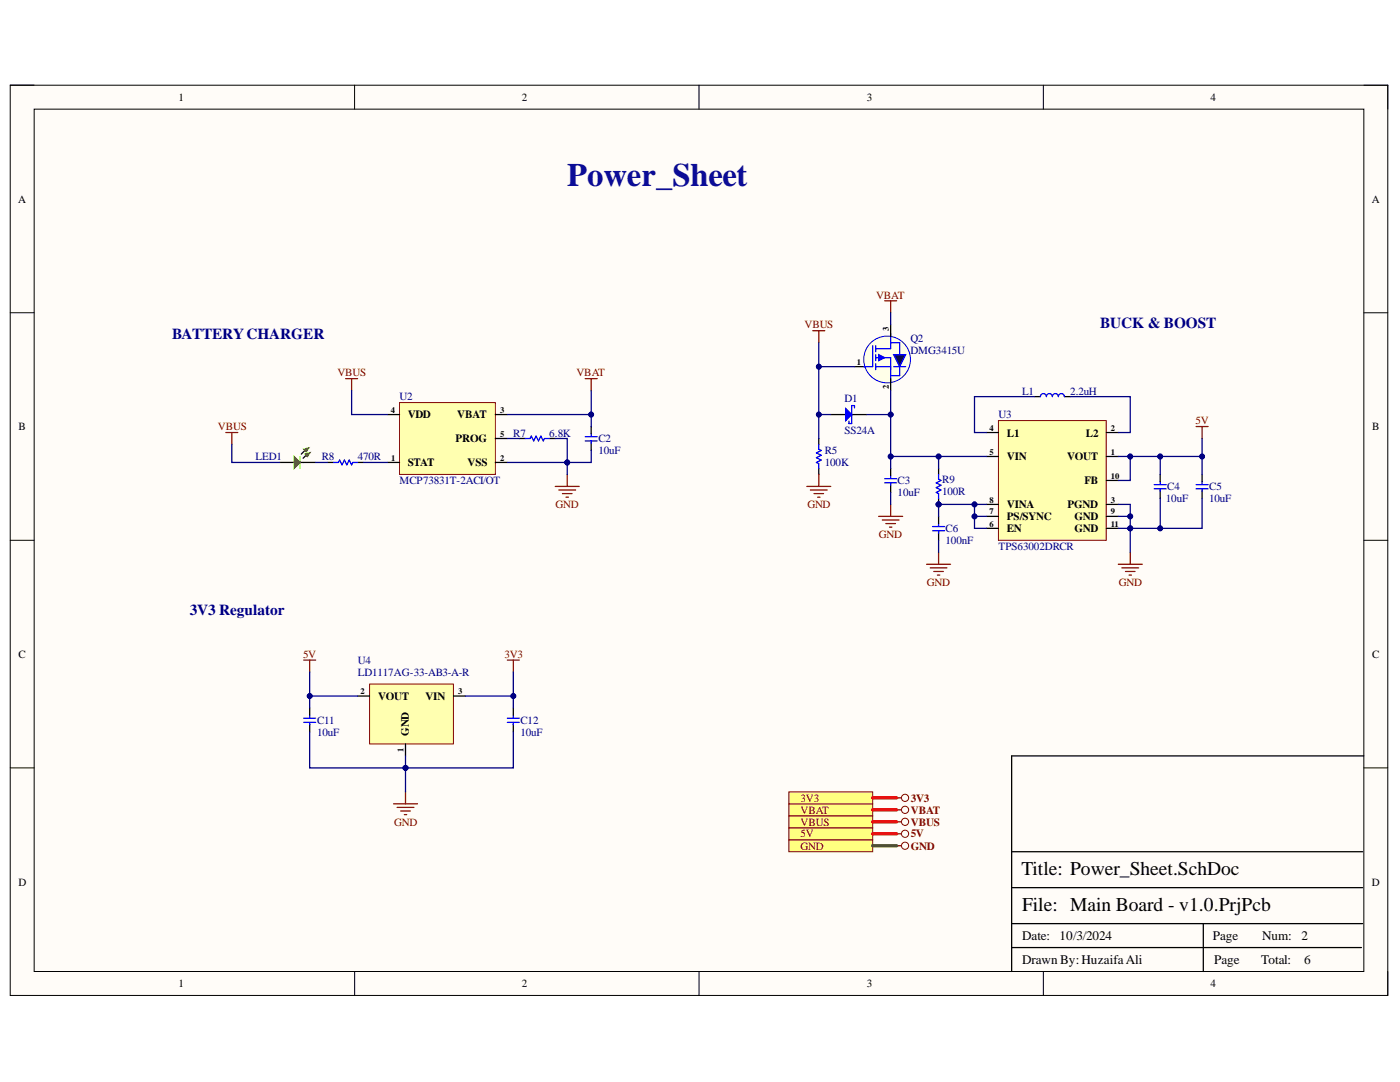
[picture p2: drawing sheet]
<svg xmlns="http://www.w3.org/2000/svg" width="279mm" height="216mm" viewBox="0 0 279 216" stroke-linecap="round" stroke-linejoin="round" font-family="sans-serif">
<defs><g id="words">
<text font-size="6.5" fill="#0b0b8e" x="113.2" y="37.1">Power_Sheet</text>
<g font-size="3.9">
<text x="203.8" y="174.6">Title: Power_Sheet.SchDoc</text>
<text x="204" y="181.8">File: Main Board - v1.0.PrjPcb</text>
</g>
<g font-size="3" fill="#000080">
<text x="219.6" y="65.4">BUCK &amp; BOOST</text>
<text x="34.3" y="67.7">BATTERYCHARGER</text>
<text x="37.9" y="122.7">3V3 Regulator</text>
</g>
<g font-size="2.6">
<text x="204" y="187.6">Date:</text>
<text x="211.5" y="187.6">10/3/2024</text>
<text x="242.1" y="187.6">Page</text>
<text x="251.9" y="187.6">Num:</text>
<text x="259.7" y="187.6">2</text>
<text x="204" y="192.4">Drawn By: HuzaifaAli</text>
<text x="242.3" y="192.4">Page</text>
<text x="251.7" y="192.4">Total:</text>
<text x="260.3" y="192.4">6</text>
</g>
<g font-size="2.2">
<text x="35.6" y="20.1">1</text>
<text x="104.1" y="20.1">2</text>
<text x="173" y="20.1">3</text>
<text x="241.6" y="20.1">4</text>
<text x="3.6" y="40.4">A</text>
<text x="273.8" y="40.4">A</text>
<text x="81.4" y="83.5">VDD</text>
<text x="91.3" y="83.5">VBAT</text>
<text x="3.7" y="85.8">B</text>
<text x="90.9" y="88.3">PROG</text>
<text x="201" y="87.1">L1</text>
<text x="216.7" y="87.1">L2</text>
<text x="273.9" y="85.8">B</text>
<text x="81.4" y="93">STAT</text>
<text x="93.3" y="93">VSS</text>
<text x="201" y="91.8">VIN</text>
<text x="213" y="91.8">VOUT</text>
<text x="201" y="101.4">VINA</text>
<text x="213.1" y="101.4">PGND</text>
<text x="216.4" y="96.7">FB</text>
<text x="201" y="106.2">EN</text>
<text x="201" y="103.8">PS/SYNC</text>
<text x="214.4" y="103.8">GND</text>
<text x="214.4" y="106.2">GND</text>
<text x="3.7" y="131.3">C</text>
<text x="273.9" y="131.3">C</text>
<text x="75.4" y="139.6">VOUT</text>
<text x="84.9" y="139.6">VIN</text>
<text x="81.6" y="146.8" transform="rotate(-90 81.6 146.8)">GND</text>
<text x="3.7" y="176.7">D</text>
<text x="273.8" y="176.7">D</text>
<text x="35.6" y="197">1</text>
<text x="104.1" y="197">2</text>
<text x="173" y="197">3</text>
<text x="241.6" y="197">4</text>
</g>
<g font-size="2.2" fill="#800000">
<text x="174.8" y="59.6">VBAT</text>
<text x="160.5" y="65.5">VBUS</text>
<text x="67.3" y="75.1">VBUS</text>
<text x="115" y="75.1">VBAT</text>
<text x="43.5" y="85.8">VBUS</text>
<text x="238.6" y="84.6">5V</text>
<text x="110.9" y="101.4">GND</text>
<text x="161.1" y="101.4">GND</text>
<text x="175.4" y="107.4">GND</text>
<text x="185" y="116.9">GND</text>
<text x="223.3" y="116.9">GND</text>
<text x="60.5" y="131.3">5V</text>
<text x="100.7" y="131.3">3V3</text>
<text x="159.8" y="160">3V3</text>
<text x="181.8" y="160">3V3</text>
<text x="78.7" y="164.7">GND</text>
<text x="159.8" y="167.1">5V</text>
<text x="159.8" y="164.7">VBUS</text>
<text x="159.8" y="162.4">VBAT</text>
<text x="181.8" y="167.1">5V</text>
<text x="181.8" y="164.7">VBUS</text>
<text x="181.8" y="162.4">VBAT</text>
<text x="159.8" y="169.5">GND</text>
<text x="181.8" y="169.5">GND</text>
</g>
<g font-size="2.2" fill="#000080">
<text x="181.7" y="68.3">Q2</text>
<text x="181.7" y="70.7">DMG3415U</text>
<text x="79.8" y="79.9">U2</text>
<text x="168.6" y="80.3">D1</text>
<text x="199.3" y="83.5">U3</text>
<text x="204" y="78.7">L1</text>
<text x="213.6" y="78.7">2.2uH</text>
<text x="102.4" y="87.1">R7</text>
<text x="109.6" y="87.1">6.8K</text>
<text x="119.4" y="88.3">C2</text>
<text x="168.6" y="86.7">SS24A</text>
<text x="51" y="91.8">LED1</text>
<text x="64.2" y="91.8">R8</text>
<text x="71.4" y="91.8">470R</text>
<text x="119.4" y="90.7">10uF</text>
<text x="164.6" y="90.7">R5</text>
<text x="164.6" y="93">100K</text>
<text x="79.8" y="96.7">MCP73831T-2ACI/OT</text>
<text x="179.1" y="96.7">C3</text>
<text x="179.1" y="99">10uF</text>
<text x="188" y="96.4">R9</text>
<text x="188" y="98.8">100R</text>
<text x="232.7" y="100.2">10uF</text>
<text x="232.9" y="97.8">C4</text>
<text x="241.3" y="97.8">C5</text>
<text x="241.3" y="100.2">10uF</text>
<text x="188.7" y="106.2">C6</text>
<text x="188.7" y="108.6">100nF</text>
<text x="199.3" y="109.8">TPS63002DRCR</text>
<text x="71.4" y="132.5">U4</text>
<text x="71.4" y="134.9">LD1117AG-33-AB3-A-R</text>
<text x="63.3" y="144.4">C11</text>
<text x="63.3" y="146.8">10uF</text>
<text x="103.9" y="144.4">C12</text>
<text x="103.9" y="146.8">10uF</text>
</g>
<g font-size="1.7">
<text x="177.4" y="66" transform="rotate(-90 177.4 66)">3</text>
<text x="171" y="72.8">1</text>
<text x="177.4" y="77.5" transform="rotate(-90 177.4 77.5)">2</text>
<text x="78" y="82.4">4</text>
<text x="99.8" y="82.4">3</text>
<text x="99.8" y="87.2">5</text>
<text x="197.5" y="86">4</text>
<text x="221.7" y="86">2</text>
<text x="78.1" y="91.9">1</text>
<text x="99.8" y="91.9">2</text>
<text x="197.5" y="90.7">5</text>
<text x="221.7" y="90.7">1</text>
<text x="221.7" y="95.6">10</text>
<text x="197.5" y="100.3">8</text>
<text x="221.7" y="100.3">3</text>
<text x="197.5" y="105.1">6</text>
<text x="197.5" y="102.7">7</text>
<text x="221.7" y="102.7">9</text>
<text x="221.7" y="105.1">11</text>
<text x="72" y="138.5">2</text>
<text x="91.4" y="138.5">3</text>
<text x="80.5" y="150.1" transform="rotate(-90 80.5 150.1)">1</text>
</g>
</g></defs>
<path d="M2 17h275v181.6h-275z" fill-rule="evenodd" fill="#fffcf8"/>
<path d="M2 17h275v181.6h-275z" fill="none" stroke="#000" stroke-width=".2"/>
<path d="M6.8 21.8h265.4v172.1h-265.4z" fill-rule="evenodd" fill="#fffcf8"/>
<g fill="none" stroke="#000" stroke-width=".2">
<path d="M2 17h4.8M70.8 17v4.8M139.5 17v4.8M208.2 17v4.8M272.2 17h4.8v4.8M6.8 21.8h265.4v172.1h-265.4zM2 62.4h4.8M272.2 62.4h4.8M2 107.8h4.8M272.2 107.8h4.8M2 153.2h4.8M272.2 153.2h4.8"/>
<path d="M70.8 193.9v4.7M139.5 193.9v4.7M208.2 193.9v4.7M277 193.9v4.7"/>
</g>
<path d="M272.2 150.8h-70.3v43.1M201.9 177.1h70M201.9 170h70M201.9 189.1h69.8M201.9 184.3h70M240.1 184.3v9.6" fill="none" stroke="#000" stroke-width=".25"/>
<path d="M79.7 80.3h19.2v14.4h-19.2z" fill-rule="evenodd" fill="#ffffb0"/>
<path d="M79.7 80.3h19.2v14.4h-19.2z" fill="none" stroke="#800000" stroke-width=".2"/>
<path d="M61.1 90.8l-.6 .6M77.3 92.3h2.4M77.3 82.7h2.4M98.9 92.3h2.3M98.9 82.7h2.3M98.9 87.5h2.3M118 85.1v1.4M118 88.3v1.6" fill="none" stroke="#000" stroke-width=".25"/>
<path d="M116.8 88h2.4M116.8 87.1h2.4M118 86.5v.5M118 88v.5" fill="none" stroke="#00f" stroke-width=".25"/>
<path d="M60.8 90.6l1.1-.3-.5 .8z" fill-rule="evenodd" fill="#0f0"/>
<path d="M60.8 90.6l1.1-.3-.5 .8z" fill="none" stroke="#0f0" stroke-width=".2"/>
<path d="M60.8 89.9l-.7 .7" fill="none" stroke="#000" stroke-width=".25"/>
<path d="M60.6 89.6l1.1-.3-.6 .9z" fill-rule="evenodd" fill="#0f0"/>
<path d="M60.6 89.6l1.1-.3-.6 .9z" fill="none" stroke="#0f0" stroke-width=".2"/>
<path d="M55.8 92.3h2.9M59.9 92.3h3.1" fill="none" stroke="#000" stroke-width=".25"/>
<path d="M59.9 91.1v2.4" fill="none" stroke="#0f0" stroke-width=".25"/>
<path d="M58.7 91.1l1.2 1.2-1.2 1.2z" fill="#0f0"/>
<path d="M58.7 91.1l1.2 1.2-1.2 1.2z" fill="none" stroke="#0f0" stroke-width=".25"/>
<path d="M110.8 97.1h4.8M111.5 97.8h3.4M112.2 98.5h2M113 99.2h.4M113.2 94.7v2.4" fill="none" stroke="#800000" stroke-width=".25"/>
<path d="M170.6 73.2h2.4" fill="none" stroke="#000" stroke-width=".25"/>
<circle cx="177" cy="71.7" r="4.7" fill="#ffffe8"/>
<circle cx="177" cy="71.7" r="4.7" fill="none" stroke="#00f" stroke-width=".2"/>
<path d="M174.2 69v4.2h-1.8M174.8 73.2h2.9M174.8 69v1.2M174.8 70.8v1.2M174.8 72.6v1.2M174.8 71.4h2.9v4.7M177.7 66.6v3h-2.9" fill="none" stroke="#00f" stroke-width=".25"/>
<path d="M175.4 70.8l1.2 .6-1.2 .6z" fill="#00f"/>
<path d="M175.4 70.8l1.2 .6-1.2 .6zM177.7 68.4h1.8v6.6h-1.8M178.4 73.2h2.3" fill="none" stroke="#00f" stroke-width=".25"/>
<path d="M177.7 64.8v2.4M177.7 75.6v2.3" fill="none" stroke="#000" stroke-width=".25"/>
<path d="M178.4 70.8h2.3l-1.2 2.4z" fill="#073763"/>
<path d="M178.4 70.8h2.3l-1.2 2.4zM207.6 79.1a.6 .6 0 0 1 .6-.6 .6 .6 0 0 1 .6 .6 .6 .6 0 0 1 .6-.6 .6 .6 0 0 1 .6 .6 .6 .6 0 0 1 .6-.6 .6 .6 0 0 1 .6 .6 .6 .6 0 0 1 .6-.6 .6 .6 0 0 1 .6 .6M163.4 88.7v1l.5 .2-1 .5 1 .4-1 .5 1 .5-1 .5 .5 .2v1M230.3 97.5h2.4M230.3 96.7h2.4M231.5 96.1v.5M231.5 97.5v.5M238.7 97.5h2.4M238.7 96.7h2.4M239.9 96.1v.5M239.9 97.5v.5" fill="none" stroke="#00f" stroke-width=".25"/>
<path d="M206.4 79.1h1.2M212.4 79.1h1.2M163.4 87.5v1.2M163.4 93.5v1.2M231.5 94.7v1.4M231.5 97.9v1.6M239.9 94.7v1.4M239.9 97.9v1.6" fill="none" stroke="#000" stroke-width=".25"/>
<path d="M223.2 112.6h4.8M223.9 113.3h3.3M224.6 114h1.9M225.3 114.7h.5M225.6 110.2v2.4" fill="none" stroke="#800000" stroke-width=".25"/>
<circle cx="187.3" cy="100.6" r=".48" fill="#000080"/>
<circle cx="187.3" cy="100.6" r=".48" fill="none" stroke="#000080" stroke-width=".2"/>
<path d="M187.3 93.5v1.2M187.3 99.5v1.1" fill="none" stroke="#000" stroke-width=".25"/>
<circle cx="187.3" cy="100.6" r=".48" fill="#000080"/>
<circle cx="187.3" cy="100.6" r=".48" fill="none" stroke="#000080" stroke-width=".2"/>
<path d="M176.6 96.3h2.3M176.6 95.5h2.3M177.7 94.9v.5M177.7 96.3v.5M187.3 94.7v.9l.5 .3-1 .4 1 .5-1 .5 1 .5-1 .5 .5 .2v1" fill="none" stroke="#00f" stroke-width=".25"/>
<path d="M165.8 82.7h3M170 82.7h3M177.7 93.5v1.4M177.7 96.7v1.6" fill="none" stroke="#000" stroke-width=".25"/>
<g fill="none" stroke="#800000" stroke-width=".25">
<path d="M69 75.6h2.4M70.2 75.6v2.3M116.8 75.6h2.4M118 75.6v2.3M238.7 85.1h2.4M239.9 85.1v2.4M175.4 103h4.7M176.1 103.8h3.3M176.8 104.5h1.9M177.5 105.2h.5M177.7 100.6v2.4M184.9 112.6h4.8"/>
<path d="M185.6 113.3h3.4M186.4 114h1.9M187.1 114.7h.5M187.3 110.2v2.4"/>
</g>
<path d="M168.8 81.5l1.2 1.2-1.2 1.2z" fill="#00f"/>
<path d="M66.6 92.3h.9l.3-.5 .5 1 .4-1 .5 1 .5-1 .5 1 .2-.5h1M168.8 81.5l1.2 1.2-1.2 1.2zM169.4 84v.5h.6M170.5 81.4v-.5h-.5v3.6" fill="none" stroke="#00f" stroke-width=".25"/>
<path d="M162.2 66h2.4M163.4 66v2.4M176.6 60h2.3M177.7 60v2.4M45.1 86.3h2.4M46.3 86.3v2.4M161 97.1h4.8M161.7 97.8h3.4M162.4 98.5h2M163.2 99.2h.4M163.4 94.7v2.4" fill="none" stroke="#800000" stroke-width=".25"/>
<path d="M65.4 92.3h1.2M71.4 92.3h1.2" fill="none" stroke="#000" stroke-width=".25"/>
<path d="M199.3 83.9h21.5v23.9h-21.5z" fill-rule="evenodd" fill="#ffffb0"/>
<path d="M199.3 83.9h21.5v23.9h-21.5z" fill="none" stroke="#800000" stroke-width=".2"/>
<g fill="none" stroke="#000" stroke-width=".25">
<path d="M103.6 87.5h1.2M109.6 87.5h1.2M196.9 91.1h2.4M196.9 86.3h2.4M220.8 91.1h2.4M220.8 86.3h2.4M220.8 95.9h2.4M187.3 103v1.5M187.3 106.3v1.5M196.9 100.6h2.4M196.9 105.4h2.4M196.9 103h2.4"/>
<path d="M220.8 100.6h2.4M220.8 105.4h2.4M220.8 103h2.4"/>
</g>
<path d="M104.8 87.5h1l.2-.5 .5 1 .5-1 .5 1 .4-1 .5 1 .3-.5h.9M186.1 105.9h2.4M186.1 105.1h2.4M187.3 104.5v.5M187.3 105.9v.5" fill="none" stroke="#00f" stroke-width=".25"/>
<path d="M157.4 167.6h16.8v2.4h-16.8z" fill-rule="evenodd" fill="#ffff80"/>
<g fill="none" stroke="#800000" stroke-width=".2">
<path d="M157.4 167.6h16.8v2.4h-16.8z"/>
<circle cx="180.6" cy="168.8" r=".72"/>
</g>
<path d="M178.9 168.8h1" fill="none" stroke="#800000" stroke-width=".25"/>
<path d="M157.4 165.2h16.8v2.4h-16.8z" fill-rule="evenodd" fill="#ffff80"/>
<g fill="none" stroke="#800000" stroke-width=".2">
<path d="M157.4 165.2h16.8v2.4h-16.8z"/>
<circle cx="180.6" cy="166.4" r=".72"/>
</g>
<path d="M178.9 166.4h1" fill="none" stroke="#800000" stroke-width=".25"/>
<path d="M157.4 162.8h16.8v2.4h-16.8z" fill-rule="evenodd" fill="#ffff80"/>
<g fill="none" stroke="#800000" stroke-width=".2">
<path d="M157.4 162.8h16.8v2.4h-16.8z"/>
<circle cx="180.6" cy="164" r=".72"/>
</g>
<path d="M178.9 164h1" fill="none" stroke="#800000" stroke-width=".25"/>
<path d="M157.4 160.4h16.8v2.4h-16.8z" fill-rule="evenodd" fill="#ffff80"/>
<g fill="none" stroke="#800000" stroke-width=".2">
<path d="M157.4 160.4h16.8v2.4h-16.8z"/>
<circle cx="180.6" cy="161.6" r=".72"/>
</g>
<path d="M178.9 161.6h1" fill="none" stroke="#800000" stroke-width=".25"/>
<path d="M73.8 136.5h16.7v11.9h-16.7z" fill-rule="evenodd" fill="#ffffb0"/>
<path d="M73.8 136.5h16.7v11.9h-16.7z" fill="none" stroke="#800000" stroke-width=".2"/>
<path d="M71.4 138.9h2.4M90.5 138.9h2.4M61.8 141.3v1.4M61.8 144.5v1.6M80.9 148.4v2.4M102.4 141.3v1.4M102.4 144.5v1.6" fill="none" stroke="#000" stroke-width=".25"/>
<path d="M60.6 144.1h2.4M60.6 143.3h2.4M61.8 142.7v.5M61.8 144.1v.5M101.2 144.1h2.4M101.2 143.3h2.4M102.4 142.7v.5M102.4 144.1v.5" fill="none" stroke="#00f" stroke-width=".25"/>
<path d="M80.9 158v2.4M78.5 160.4h4.8M79.3 161.1h3.3M80 161.8h1.9M80.7 162.5h.5" fill="none" stroke="#800000" stroke-width=".25"/>
<path d="M157.4 158h16.8v2.4h-16.8z" fill-rule="evenodd" fill="#ffff80"/>
<g fill="none" stroke="#800000" stroke-width=".2">
<path d="M157.4 158h16.8v2.4h-16.8z"/>
<circle cx="180.6" cy="159.2" r=".72"/>
</g>
<path d="M60.6 131.7h2.4M61.8 131.7v2.4M101.2 131.7h2.4M102.4 131.7v2.4M178.9 159.2h1" fill="none" stroke="#800000" stroke-width=".25"/>
<path d="M101.2 92.3h12v2.4" fill="none" stroke="#000080" stroke-width=".25"/>
<circle cx="113.2" cy="92.3" r=".48" fill="#000080"/>
<circle cx="113.2" cy="92.3" r=".48" fill="none" stroke="#000080" stroke-width=".2"/>
<path d="M118 77.9v4.8h-16.8" fill="none" stroke="#000080" stroke-width=".25"/>
<circle cx="118" cy="82.7" r=".48" fill="#000080"/>
<circle cx="118" cy="82.7" r=".48" fill="none" stroke="#000080" stroke-width=".2"/>
<path d="M118 89.9v2.4h-4.8" fill="none" stroke="#000080" stroke-width=".25"/>
<circle cx="113.2" cy="92.3" r=".48" fill="#000080"/>
<circle cx="113.2" cy="92.3" r=".48" fill="none" stroke="#000080" stroke-width=".2"/>
<path d="M206.4 79.1h-11.9v7.2h2.4M213.6 79.1h12v7.2h-2.4M223.2 91.1h2.4v4.8h-2.4" fill="none" stroke="#000080" stroke-width=".25"/>
<circle cx="225.6" cy="91.1" r=".48" fill="#000080"/>
<circle cx="225.6" cy="91.1" r=".48" fill="none" stroke="#000080" stroke-width=".2"/>
<path d="M223.2 103h2.4" fill="none" stroke="#000080" stroke-width=".25"/>
<circle cx="225.6" cy="103" r=".48" fill="#000080"/>
<circle cx="225.6" cy="103" r=".48" fill="none" stroke="#000080" stroke-width=".2"/>
<path d="M223.2 105.4h2.4" fill="none" stroke="#000080" stroke-width=".25"/>
<circle cx="225.6" cy="105.4" r=".48" fill="#000080"/>
<circle cx="225.6" cy="105.4" r=".48" fill="none" stroke="#000080" stroke-width=".2"/>
<path d="M194.5 103h2.4" fill="none" stroke="#000080" stroke-width=".25"/>
<circle cx="194.5" cy="103" r=".48" fill="#000080"/>
<circle cx="194.5" cy="103" r=".48" fill="none" stroke="#000080" stroke-width=".2"/>
<path d="M187.3 100.6h7.2" fill="none" stroke="#000080" stroke-width=".25"/>
<circle cx="194.5" cy="100.6" r=".48" fill="#000080"/>
<circle cx="194.5" cy="100.6" r=".48" fill="none" stroke="#000080" stroke-width=".2"/>
<circle cx="187.3" cy="100.6" r=".48" fill="#000080"/>
<circle cx="187.3" cy="100.6" r=".48" fill="none" stroke="#000080" stroke-width=".2"/>
<path d="M187.3 100.6v2.4" fill="none" stroke="#000080" stroke-width=".25"/>
<circle cx="187.3" cy="100.6" r=".48" fill="#000080"/>
<circle cx="187.3" cy="100.6" r=".48" fill="none" stroke="#000080" stroke-width=".2"/>
<path d="M187.3 91.1v2.4" fill="none" stroke="#000080" stroke-width=".25"/>
<circle cx="187.3" cy="91.1" r=".48" fill="#000080"/>
<circle cx="187.3" cy="91.1" r=".48" fill="none" stroke="#000080" stroke-width=".2"/>
<path d="M163.4 68.4v4.8h7.2M177.7 98.3v2.3M187.3 107.8v2.4" fill="none" stroke="#000080" stroke-width=".25"/>
<circle cx="163.4" cy="73.2" r=".48" fill="#000080"/>
<circle cx="163.4" cy="73.2" r=".48" fill="none" stroke="#000080" stroke-width=".2"/>
<path d="M163.4 73.2v9.5h2.4" fill="none" stroke="#000080" stroke-width=".25"/>
<circle cx="163.4" cy="73.2" r=".48" fill="#000080"/>
<circle cx="163.4" cy="73.2" r=".48" fill="none" stroke="#000080" stroke-width=".2"/>
<circle cx="163.4" cy="82.7" r=".48" fill="#000080"/>
<circle cx="163.4" cy="82.7" r=".48" fill="none" stroke="#000080" stroke-width=".2"/>
<path d="M163.4 82.7v4.8" fill="none" stroke="#000080" stroke-width=".25"/>
<circle cx="163.4" cy="82.7" r=".48" fill="#000080"/>
<circle cx="163.4" cy="82.7" r=".48" fill="none" stroke="#000080" stroke-width=".2"/>
<path d="M177.7 77.9v4.8h-4.7" fill="none" stroke="#000080" stroke-width=".25"/>
<circle cx="177.7" cy="82.7" r=".48" fill="#000080"/>
<circle cx="177.7" cy="82.7" r=".48" fill="none" stroke="#000080" stroke-width=".2"/>
<path d="M63 92.3h2.4M72.6 92.3h4.7M101.2 87.5h2.4M110.8 87.5h2.4v4.8" fill="none" stroke="#000080" stroke-width=".25"/>
<circle cx="113.2" cy="92.3" r=".48" fill="#000080"/>
<circle cx="113.2" cy="92.3" r=".48" fill="none" stroke="#000080" stroke-width=".2"/>
<path d="M70.2 77.9v4.8h7.1M46.3 88.7v3.6h9.5M118 82.7v2.4" fill="none" stroke="#000080" stroke-width=".25"/>
<circle cx="118" cy="82.7" r=".48" fill="#000080"/>
<circle cx="118" cy="82.7" r=".48" fill="none" stroke="#000080" stroke-width=".2"/>
<path d="M231.5 99.5v5.9" fill="none" stroke="#000080" stroke-width=".25"/>
<circle cx="231.5" cy="105.4" r=".48" fill="#000080"/>
<circle cx="231.5" cy="105.4" r=".48" fill="none" stroke="#000080" stroke-width=".2"/>
<path d="M231.5 91.1v3.6" fill="none" stroke="#000080" stroke-width=".25"/>
<circle cx="231.5" cy="91.1" r=".48" fill="#000080"/>
<circle cx="231.5" cy="91.1" r=".48" fill="none" stroke="#000080" stroke-width=".2"/>
<path d="M177.7 62.4v2.4M239.9 87.5v3.6" fill="none" stroke="#000080" stroke-width=".25"/>
<circle cx="239.9" cy="91.1" r=".48" fill="#000080"/>
<circle cx="239.9" cy="91.1" r=".48" fill="none" stroke="#000080" stroke-width=".2"/>
<path d="M174.2 168.8h4.7" fill="none" stroke="#38761d" stroke-width=".68"/>
<path d="M174.2 166.4h4.7M174.2 164h4.7M174.2 161.6h4.7" fill="none" stroke="#f00" stroke-width=".68"/>
<path d="M71.4 138.9h-9.6v2.4" fill="none" stroke="#000080" stroke-width=".25"/>
<circle cx="61.8" cy="138.9" r=".48" fill="#000080"/>
<circle cx="61.8" cy="138.9" r=".48" fill="none" stroke="#000080" stroke-width=".2"/>
<path d="M61.8 134.1v4.8" fill="none" stroke="#000080" stroke-width=".25"/>
<circle cx="61.8" cy="138.9" r=".48" fill="#000080"/>
<circle cx="61.8" cy="138.9" r=".48" fill="none" stroke="#000080" stroke-width=".2"/>
<path d="M92.9 138.9h9.5v2.4" fill="none" stroke="#000080" stroke-width=".25"/>
<circle cx="102.4" cy="138.9" r=".48" fill="#000080"/>
<circle cx="102.4" cy="138.9" r=".48" fill="none" stroke="#000080" stroke-width=".2"/>
<path d="M102.4 134.1v4.8" fill="none" stroke="#000080" stroke-width=".25"/>
<circle cx="102.4" cy="138.9" r=".48" fill="#000080"/>
<circle cx="102.4" cy="138.9" r=".48" fill="none" stroke="#000080" stroke-width=".2"/>
<path d="M80.9 150.8v7.2" fill="none" stroke="#000080" stroke-width=".25"/>
<circle cx="80.9" cy="153.2" r=".48" fill="#000080"/>
<circle cx="80.9" cy="153.2" r=".48" fill="none" stroke="#000080" stroke-width=".2"/>
<path d="M61.8 146.1v7.1h19.1" fill="none" stroke="#000080" stroke-width=".25"/>
<circle cx="80.9" cy="153.2" r=".48" fill="#000080"/>
<circle cx="80.9" cy="153.2" r=".48" fill="none" stroke="#000080" stroke-width=".2"/>
<path d="M102.4 146.1v7.1h-21.5" fill="none" stroke="#000080" stroke-width=".25"/>
<circle cx="80.9" cy="153.2" r=".48" fill="#000080"/>
<circle cx="80.9" cy="153.2" r=".48" fill="none" stroke="#000080" stroke-width=".2"/>
<path d="M174.2 159.2h4.7" fill="none" stroke="#f00" stroke-width=".68"/>
<path d="M177.7 91.1h19.2" fill="none" stroke="#000080" stroke-width=".25"/>
<circle cx="187.3" cy="91.1" r=".48" fill="#000080"/>
<circle cx="187.3" cy="91.1" r=".48" fill="none" stroke="#000080" stroke-width=".2"/>
<circle cx="177.8" cy="91.1" r=".48" fill="#000080"/>
<circle cx="177.8" cy="91.1" r=".48" fill="none" stroke="#000080" stroke-width=".2"/>
<path d="M196.9 100.6h-2.4v4.8h2.4" fill="none" stroke="#000080" stroke-width=".25"/>
<circle cx="194.5" cy="100.6" r=".48" fill="#000080"/>
<circle cx="194.5" cy="100.6" r=".48" fill="none" stroke="#000080" stroke-width=".2"/>
<circle cx="194.5" cy="103" r=".48" fill="#000080"/>
<circle cx="194.5" cy="103" r=".48" fill="none" stroke="#000080" stroke-width=".2"/>
<path d="M223.2 100.6h2.4v9.6" fill="none" stroke="#000080" stroke-width=".25"/>
<circle cx="225.6" cy="103" r=".48" fill="#000080"/>
<circle cx="225.6" cy="103" r=".48" fill="none" stroke="#000080" stroke-width=".2"/>
<circle cx="225.6" cy="105.4" r=".48" fill="#000080"/>
<circle cx="225.6" cy="105.4" r=".48" fill="none" stroke="#000080" stroke-width=".2"/>
<path d="M239.9 99.5v5.9h-14.3" fill="none" stroke="#000080" stroke-width=".25"/>
<circle cx="225.6" cy="105.4" r=".48" fill="#000080"/>
<circle cx="225.6" cy="105.4" r=".48" fill="none" stroke="#000080" stroke-width=".2"/>
<circle cx="231.5" cy="105.4" r=".48" fill="#000080"/>
<circle cx="231.5" cy="105.4" r=".48" fill="none" stroke="#000080" stroke-width=".2"/>
<path d="M225.6 91.1h14.3v3.6" fill="none" stroke="#000080" stroke-width=".25"/>
<circle cx="225.6" cy="91.1" r=".48" fill="#000080"/>
<circle cx="225.6" cy="91.1" r=".48" fill="none" stroke="#000080" stroke-width=".2"/>
<circle cx="231.5" cy="91.1" r=".48" fill="#000080"/>
<circle cx="231.5" cy="91.1" r=".48" fill="none" stroke="#000080" stroke-width=".2"/>
<circle cx="239.9" cy="91.1" r=".48" fill="#000080"/>
<circle cx="239.9" cy="91.1" r=".48" fill="none" stroke="#000080" stroke-width=".2"/>
<path d="M177.7 82.7v10.8" fill="none" stroke="#000080" stroke-width=".25"/>
<circle cx="177.7" cy="82.7" r=".48" fill="#000080"/>
<circle cx="177.7" cy="82.7" r=".48" fill="none" stroke="#000080" stroke-width=".2"/>
<circle cx="177.8" cy="91.1" r=".48" fill="#000080"/>
<circle cx="177.8" cy="91.1" r=".48" fill="none" stroke="#000080" stroke-width=".2"/>
<use href="#words"/>
</svg>
